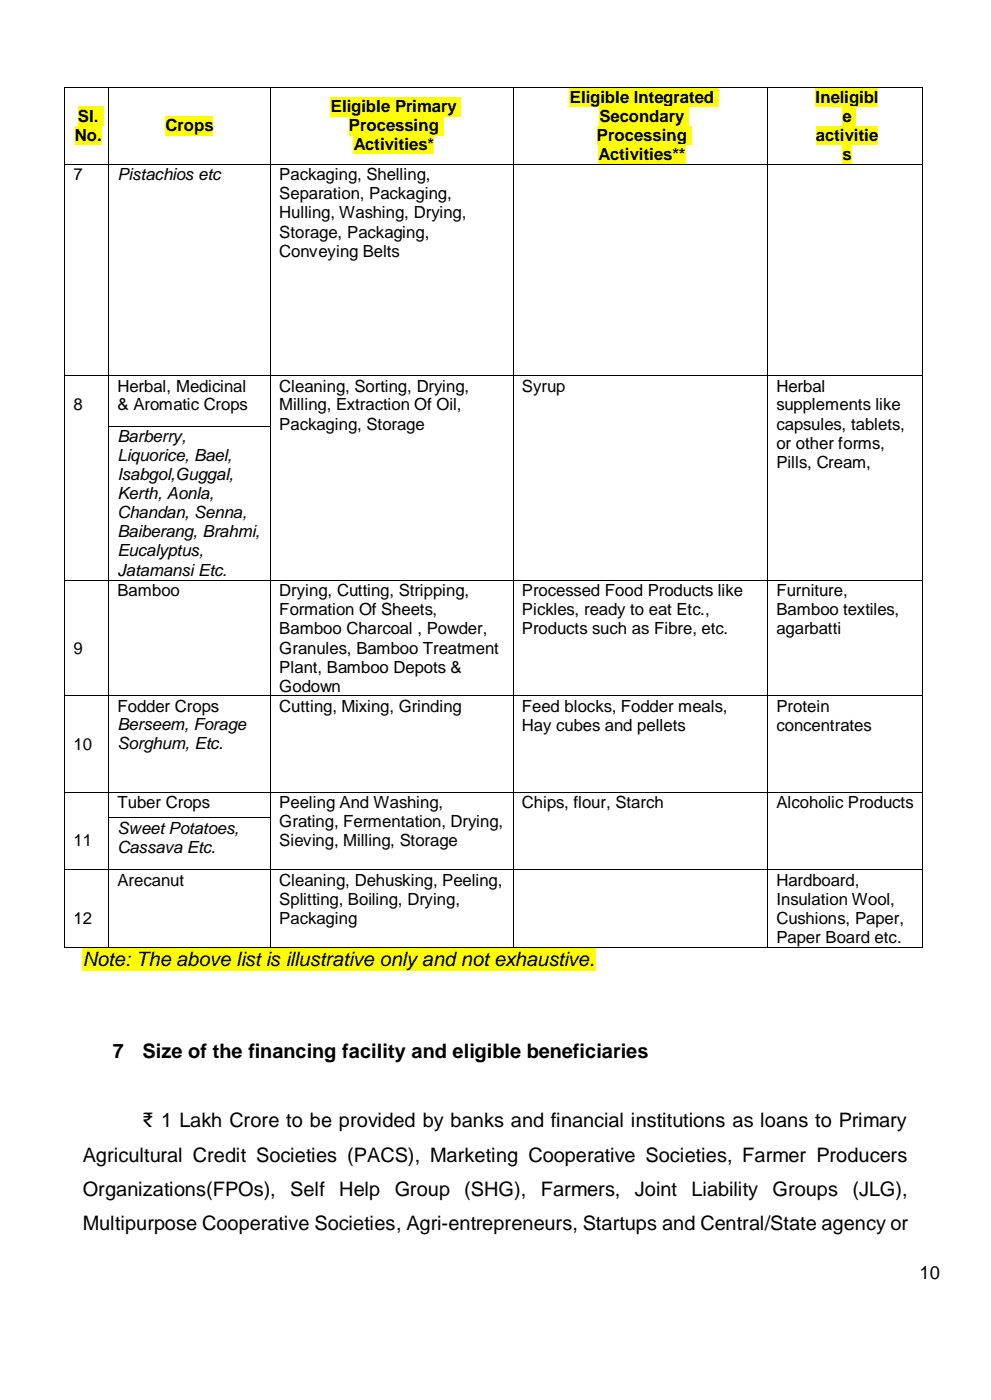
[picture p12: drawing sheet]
<svg xmlns="http://www.w3.org/2000/svg" width="210mm" height="297mm" viewBox="0 0 210 297" stroke-linecap="round" stroke-linejoin="round" font-family="sans-serif">
<defs><g id="words">
<g font-size="4.2">
<text x="17.5" y="205">Note: The above list is illustrative only and not exhaustive.</text>
<text x="23.9" y="224.4">7</text>
<text x="30.2" y="224.4">Size of the financing facility and eligible beneficiaries</text>
<text x="30.2" y="239.1">₹ 1 Lakh Crore to be provided by banks and financial institutions as loans to Primary</text>
<text x="17.5" y="246.4">Agricultural Credit Societies (PACS), Marketing Cooperative Societies, Farmer Producers</text>
<text x="17.5" y="253.7">Organizations(FPOs),</text>
<text x="61.5" y="253.7">Self</text>
<text x="71.9" y="253.7">Help</text>
<text x="83.7" y="253.7">Group</text>
<text x="98.4" y="253.7">(SHG),</text>
<text x="114.6" y="253.7">Farmers,</text>
<text x="134.6" y="253.7">Joint</text>
<text x="146.6" y="253.7">Liability</text>
<text x="163.8" y="253.7">Groups</text>
<text x="180.7" y="253.7">(JLG),</text>
<text x="17.5" y="261">Multipurpose Cooperative Societies, Agri-entrepreneurs, Startups and Central/State agency or</text>
</g>
<text font-size="3.9" x="194.9" y="271.3">10</text>
<g font-size="3.6">
<text x="70.1" y="23.8">Eligible Primary</text>
<text x="120.8" y="21.8">Eligible Integrated</text>
<text x="172.9" y="21.8">Ineligibl</text>
<text x="15.8" y="29.8">No.</text>
<text x="16.5" y="25.8">Sl.</text>
<text x="35.1" y="27.9">Crops</text>
<text x="73.9" y="27.9">Processing</text>
<text x="126.5" y="29.8">Processing</text>
<text x="127" y="25.8">Secondary</text>
<text x="173" y="29.8">activitie</text>
<text x="178.6" y="25.8">e</text>
<text x="75" y="31.8">Activities*</text>
<text x="126.9" y="33.9">Activities**</text>
<text x="178.6" y="33.9">s</text>
<text x="15.6" y="38.2">7</text>
<text x="24.9" y="38.1">Pistachios etc</text>
<text x="59.2" y="38.2">Packaging, Shelling,</text>
<text x="59.2" y="42.3">Separation, Packaging,</text>
<text x="59.2" y="46.3">Hulling, Washing, Drying,</text>
<text x="59.2" y="50.4">Storage, Packaging,</text>
<text x="59.2" y="54.5">Conveying Belts</text>
<text x="23.1" y="83.1">8Herbal, Medicinal</text>
<text x="59.2" y="83.1">Cleaning, Sorting, Drying,</text>
<text x="110.6" y="83.1">Syrup</text>
<text x="164.6" y="83.1">Herbal</text>
<text x="15.6" y="87.1">8</text>
<text x="24.9" y="87.1">&amp; Aromatic Crops</text>
<text x="59.2" y="87.1">Milling, Extraction Of Oil,</text>
<text x="164.6" y="87.1">supplements like</text>
<text x="24.9" y="93.8">Barberry,</text>
<text x="59.2" y="91.1">Packaging, Storage</text>
<text x="164.6" y="91.1">capsules, tablets,</text>
<text x="164.6" y="95.2">or other forms,</text>
<text x="24.9" y="97.8">Liquorice, Bael,</text>
<text x="24.9" y="101.8">Isabgol,Guggal,</text>
<text x="164.6" y="99.3">Pills, Cream,</text>
<text x="24.9" y="105.9">Kerth, Aonla,</text>
<text x="24.9" y="109.9">Chandan, Senna,</text>
<text x="24.9" y="114">Baiberang, Brahmi,</text>
<text x="24.9" y="118.1">Eucalyptus,</text>
<text x="24.9" y="122.1">Jatamansi Etc.</text>
<text x="23.1" y="126.4">9Bamboo</text>
<text x="59.2" y="126.4">Drying, Cutting, Stripping,</text>
<text x="59.2" y="130.5">Formation Of Sheets,</text>
<text x="110.6" y="126.4">Processed Food Products like</text>
<text x="110.6" y="130.5">Pickles, ready to eat Etc.,</text>
<text x="164.6" y="126.4">Furniture,</text>
<text x="164.6" y="130.5">Bamboo textiles,</text>
<text x="59.2" y="134.6">Bamboo Charcoal , Powder,</text>
<text x="110.6" y="134.6">Products such as Fibre, etc.</text>
<text x="164.6" y="134.6">agarbatti</text>
<text x="15.6" y="138.6">9</text>
<text x="59.2" y="138.6">Granules, Bamboo Treatment</text>
<text x="59.2" y="142.7">Plant, Bamboo Depots &amp;</text>
<text x="59.2" y="146.8">Godown</text>
<text x="23.1" y="151">1Fodder Crops</text>
<text x="23.1" y="155">0Berseem, Forage</text>
<text x="59.2" y="151">Cutting, Mixing, Grinding</text>
<text x="110.6" y="151">Feed blocks, Fodder meals,</text>
<text x="110.6" y="155">Hay cubes and pellets</text>
<text x="164.6" y="151">Protein</text>
<text x="164.6" y="155">concentrates</text>
<text x="15.6" y="159">10</text>
<text x="24.9" y="159">Sorghum, Etc.</text>
<text x="23.1" y="171.4">1Tuber Crops</text>
<text x="59.2" y="171.4">Peeling And Washing,</text>
<text x="110.6" y="171.4">Chips, flour, Starch</text>
<text x="164.6" y="171.4">Alcoholic Products</text>
<text x="15.6" y="179.5">11</text>
<text x="23.1" y="175.5">1</text>
<text x="24.9" y="176.8">Sweet Potatoes,</text>
<text x="59.2" y="175.5">Grating, Fermentation, Drying,</text>
<text x="59.2" y="179.5">Sieving, Milling, Storage</text>
<text x="24.9" y="180.9">Cassava Etc.</text>
<text x="23.1" y="187.9">1Arecanut</text>
<text x="23.1" y="192">2</text>
<text x="59.2" y="187.9">Cleaning, Dehusking, Peeling,</text>
<text x="59.2" y="192">Splitting, Boiling, Drying,</text>
<text x="164.6" y="187.9">Hardboard,</text>
<text x="164.6" y="192">Insulation Wool,</text>
<text x="15.6" y="196.1">12</text>
<text x="59.2" y="196.1">Packaging</text>
<text x="164.6" y="196.1">Cushions, Paper,</text>
<text x="164.6" y="200.1">Paper Board etc.</text>
</g>
</g></defs>
<g fill="#ff0">
<path d="M16.5 22.6h5.4v4.1h-5.4z" fill-rule="evenodd"/>
<path d="M15.8 26.7h5.7v4h-5.7z" fill-rule="evenodd"/>
<path d="M35.1 24.6h10.1v4.1h-10.1z" fill-rule="evenodd"/>
<path d="M70.1 20.6h27.6v4h-27.6z" fill-rule="evenodd"/>
<path d="M73.9 24.6h20v4.1h-20z" fill-rule="evenodd"/>
<path d="M75 28.7h17v4h-17z" fill-rule="evenodd"/>
<path d="M120.8 18.5h31.6v4.1h-31.6z" fill-rule="evenodd"/>
<path d="M127 22.6h19.1v4.1h-19.1z" fill-rule="evenodd"/>
<path d="M126.5 26.7h20v4h-20z" fill-rule="evenodd"/>
<path d="M126.9 30.7h18.4v4h-18.4z" fill-rule="evenodd"/>
<path d="M172.9 18.5h13.3v4.1h-13.3z" fill-rule="evenodd"/>
<path d="M178.6 22.6h2.9v4.1h-2.9z" fill-rule="evenodd"/>
<path d="M173 26.7h13.1v4h-13.1z" fill-rule="evenodd"/>
<path d="M178.6 30.7h1.9v4h-1.9z" fill-rule="evenodd"/>
</g>
<g fill="#000">
<path d="M13.6 18.4h.2v.1h-.2z" fill-rule="evenodd"/>
<path d="M13.6 18.4h.2v.1h-.2z" fill-rule="evenodd"/>
<path d="M23 18.4h.1v.1h-.1z" fill-rule="evenodd"/>
<path d="M57.3 18.4h.1v.1h-.1z" fill-rule="evenodd"/>
<path d="M108.7 18.4h.1v.1h-.1z" fill-rule="evenodd"/>
<path d="M162.5 18.4h.2v.1h-.2z" fill-rule="evenodd"/>
<path d="M195.4 18.4h.2v.1h-.2z" fill-rule="evenodd"/>
<path d="M195.4 18.4h.2v.1h-.2z" fill-rule="evenodd"/>
<path d="M13.6 34.7h.2v.2h-.2z" fill-rule="evenodd"/>
<path d="M23 34.7h.1v.2h-.1z" fill-rule="evenodd"/>
<path d="M57.3 34.7h.1v.2h-.1z" fill-rule="evenodd"/>
<path d="M108.7 34.7h.1v.2h-.1z" fill-rule="evenodd"/>
<path d="M162.5 34.7h.2v.2h-.2z" fill-rule="evenodd"/>
<path d="M195.4 34.7h.2v.2h-.2z" fill-rule="evenodd"/>
<path d="M13.6 40.2h.2v.2h-.2z" fill-rule="evenodd"/>
<path d="M13.6 45.7h.2v.2h-.2z" fill-rule="evenodd"/>
<path d="M13.6 51.2h.2v.1h-.2z" fill-rule="evenodd"/>
<path d="M23 40.2h.1v.2h-.1z" fill-rule="evenodd"/>
<path d="M23 45.7h.1v.2h-.1z" fill-rule="evenodd"/>
<path d="M23 51.2h.1v.1h-.1z" fill-rule="evenodd"/>
<path d="M57.3 40.2h.1v.2h-.1z" fill-rule="evenodd"/>
<path d="M57.3 45.7h.1v.2h-.1z" fill-rule="evenodd"/>
<path d="M57.3 51.2h.1v.1h-.1z" fill-rule="evenodd"/>
<path d="M108.7 40.2h.1v.2h-.1z" fill-rule="evenodd"/>
<path d="M108.7 45.7h.1v.2h-.1z" fill-rule="evenodd"/>
<path d="M108.7 51.2h.1v.1h-.1z" fill-rule="evenodd"/>
<path d="M162.5 40.2h.2v.2h-.2z" fill-rule="evenodd"/>
<path d="M162.5 45.7h.2v.2h-.2z" fill-rule="evenodd"/>
<path d="M162.5 51.2h.2v.1h-.2z" fill-rule="evenodd"/>
<path d="M195.4 40.2h.2v.2h-.2z" fill-rule="evenodd"/>
<path d="M195.4 45.7h.2v.2h-.2z" fill-rule="evenodd"/>
<path d="M195.4 51.2h.2v.1h-.2z" fill-rule="evenodd"/>
<path d="M13.6 79.6h.2v.2h-.2z" fill-rule="evenodd"/>
<path d="M23 79.6h.1v.2h-.1z" fill-rule="evenodd"/>
<path d="M57.3 79.6h.1v.2h-.1z" fill-rule="evenodd"/>
<path d="M108.7 79.6h.1v.2h-.1z" fill-rule="evenodd"/>
<path d="M162.5 79.6h.2v.2h-.2z" fill-rule="evenodd"/>
<path d="M195.4 79.6h.2v.2h-.2z" fill-rule="evenodd"/>
<path d="M13.6 90.4h.2v.1h-.2z" fill-rule="evenodd"/>
<path d="M23 90.4h.1v.1h-.1z" fill-rule="evenodd"/>
<path d="M57.3 90.4h.1v.1h-.1z" fill-rule="evenodd"/>
<path d="M108.7 90.4h.1v.1h-.1z" fill-rule="evenodd"/>
<path d="M162.5 90.4h.2v.1h-.2z" fill-rule="evenodd"/>
<path d="M195.4 90.4h.2v.1h-.2z" fill-rule="evenodd"/>
<path d="M13.6 123h.2v.1h-.2z" fill-rule="evenodd"/>
<path d="M23 123h.1v.1h-.1z" fill-rule="evenodd"/>
<path d="M57.3 123h.1v.1h-.1z" fill-rule="evenodd"/>
<path d="M108.7 123h.1v.1h-.1z" fill-rule="evenodd"/>
<path d="M162.5 123h.2v.1h-.2z" fill-rule="evenodd"/>
<path d="M195.4 123h.2v.1h-.2z" fill-rule="evenodd"/>
<path d="M13.6 147.5h.2v.2h-.2z" fill-rule="evenodd"/>
<path d="M23 147.5h.1v.2h-.1z" fill-rule="evenodd"/>
<path d="M57.3 147.5h.1v.2h-.1z" fill-rule="evenodd"/>
<path d="M108.7 147.5h.1v.2h-.1z" fill-rule="evenodd"/>
<path d="M162.5 147.5h.2v.2h-.2z" fill-rule="evenodd"/>
<path d="M195.4 147.5h.2v.2h-.2z" fill-rule="evenodd"/>
<path d="M13.6 167.9h.2v.2h-.2z" fill-rule="evenodd"/>
<path d="M13.6 173.4h.2v.2h-.2z" fill-rule="evenodd"/>
<path d="M23 167.9h.1v.2h-.1z" fill-rule="evenodd"/>
<path d="M23 173.4h.1v.2h-.1z" fill-rule="evenodd"/>
<path d="M57.3 167.9h.1v.2h-.1z" fill-rule="evenodd"/>
<path d="M57.3 173.4h.1v.2h-.1z" fill-rule="evenodd"/>
<path d="M108.7 167.9h.1v.2h-.1z" fill-rule="evenodd"/>
<path d="M108.7 173.4h.1v.2h-.1z" fill-rule="evenodd"/>
<path d="M162.5 167.9h.2v.2h-.2z" fill-rule="evenodd"/>
<path d="M162.5 173.4h.2v.2h-.2z" fill-rule="evenodd"/>
<path d="M195.4 167.9h.2v.2h-.2z" fill-rule="evenodd"/>
<path d="M195.4 173.4h.2v.2h-.2z" fill-rule="evenodd"/>
<path d="M13.6 184.5h.2v.1h-.2z" fill-rule="evenodd"/>
<path d="M23 184.5h.1v.1h-.1z" fill-rule="evenodd"/>
<path d="M57.3 184.5h.1v.1h-.1z" fill-rule="evenodd"/>
<path d="M108.7 184.5h.1v.1h-.1z" fill-rule="evenodd"/>
<path d="M162.5 184.5h.2v.1h-.2z" fill-rule="evenodd"/>
<path d="M195.4 184.5h.2v.1h-.2z" fill-rule="evenodd"/>
<path d="M13.6 201h.2v.1h-.2z" fill-rule="evenodd"/>
<path d="M13.6 201h.2v.1h-.2z" fill-rule="evenodd"/>
<path d="M23 201h.1v.1h-.1z" fill-rule="evenodd"/>
<path d="M57.3 201h.1v.1h-.1z" fill-rule="evenodd"/>
<path d="M108.7 201h.1v.1h-.1z" fill-rule="evenodd"/>
<path d="M162.5 201h.2v.1h-.2z" fill-rule="evenodd"/>
<path d="M195.4 201h.2v.1h-.2z" fill-rule="evenodd"/>
<path d="M195.4 201h.2v.1h-.2z" fill-rule="evenodd"/>
</g>
<g fill="none" stroke="#000" stroke-width=".21">
<path d="M13.7 18.5v16.2M13.8 18.5h9.2M23 18.5v16.2M23.1 18.5h34.2M57.3 18.5v16.2M57.4 18.5h51.3M108.8 18.5v16.2M108.8 18.5h53.7M162.6 18.5v16.2M162.7 18.5h32.7M195.5 18.5v16.2M13.7 34.9v5.3"/>
<path d="M13.8 34.8h9.2M23 34.9v5.3M23.1 34.8h34.2M57.3 34.9v5.3M57.4 34.8h51.3M108.8 34.9v5.3M108.8 34.8h53.7M162.6 34.9v5.3M162.7 34.8h32.7M195.5 34.9v5.3M13.7 40.4v5.3M13.7 45.9v5.3"/>
<path d="M13.7 51.3v28.3M23 40.4v5.3M23 45.9v5.3M23 51.3v28.3M57.3 40.4v5.3M57.3 45.9v5.3M57.3 51.3v28.3M108.8 40.4v5.3M108.8 45.9v5.3M108.8 51.3v28.3M162.6 40.4v5.3M162.6 45.9v5.3"/>
<path d="M162.6 51.3v28.3M195.5 40.4v5.3M195.5 45.9v5.3M195.5 51.3v28.3M13.7 79.8v10.6M13.8 79.7h9.2M23 79.8v10.6M23.1 79.7h34.2M57.3 79.8v10.6M57.4 79.7h51.3M108.8 79.8v10.6M108.8 79.7h53.7"/>
<path d="M162.6 79.8v10.6M162.7 79.7h32.7M195.5 79.8v10.6M13.7 90.5v32.5M23 90.5v32.5M23.1 90.4h34.2M57.3 90.5v32.5M108.8 90.5v32.5M162.6 90.5v32.5M195.5 90.5v32.5M13.7 123.1v24.4M13.8 123.1h9.2"/>
<path d="M23 123.1v24.4M23.1 123.1h34.2M57.3 123.1v24.4M57.4 123.1h51.3M108.8 123.1v24.4M108.8 123.1h53.7M162.6 123.1v24.4M162.7 123.1h32.7M195.5 123.1v24.4M13.7 147.7v20.2M13.8 147.6h9.2M23 147.7v20.2"/>
<path d="M23.1 147.6h34.2M57.3 147.7v20.2M57.4 147.6h51.3M108.8 147.7v20.2M108.8 147.6h53.7M162.6 147.7v20.2M162.7 147.6h32.7M195.5 147.7v20.2M13.7 168.1v5.3M13.7 173.6v10.9M13.8 168h9.2M23 168.1v5.3"/>
<path d="M23 173.6v10.9M23.1 168h34.2M23.1 173.5h34.2M57.3 168.1v5.3M57.3 173.6v10.9M57.4 168h51.3M108.8 168.1v5.3M108.8 173.6v10.9M108.8 168h53.7M162.6 168.1v5.3M162.6 173.6v10.9M162.7 168h32.7"/>
<path d="M195.5 168.1v5.3M195.5 173.6v10.9M13.7 184.6v16.4M13.8 184.5h9.2M23 184.6v16.4M23.1 184.5h34.2M57.3 184.6v16.4M57.4 184.5h51.3M108.8 184.6v16.4M108.8 184.5h53.7M162.6 184.6v16.4M162.7 184.5h32.7"/>
<path d="M195.5 184.6v16.4M13.8 201.1h9.2M23.1 201.1h34.2M57.4 201.1h51.3M108.8 201.1h53.7M162.7 201.1h32.7"/>
</g>
<path d="M17.5 201.1h108.8v4.9h-108.8z" fill-rule="evenodd" fill="#ff0"/>
<use href="#words"/>
</svg>
